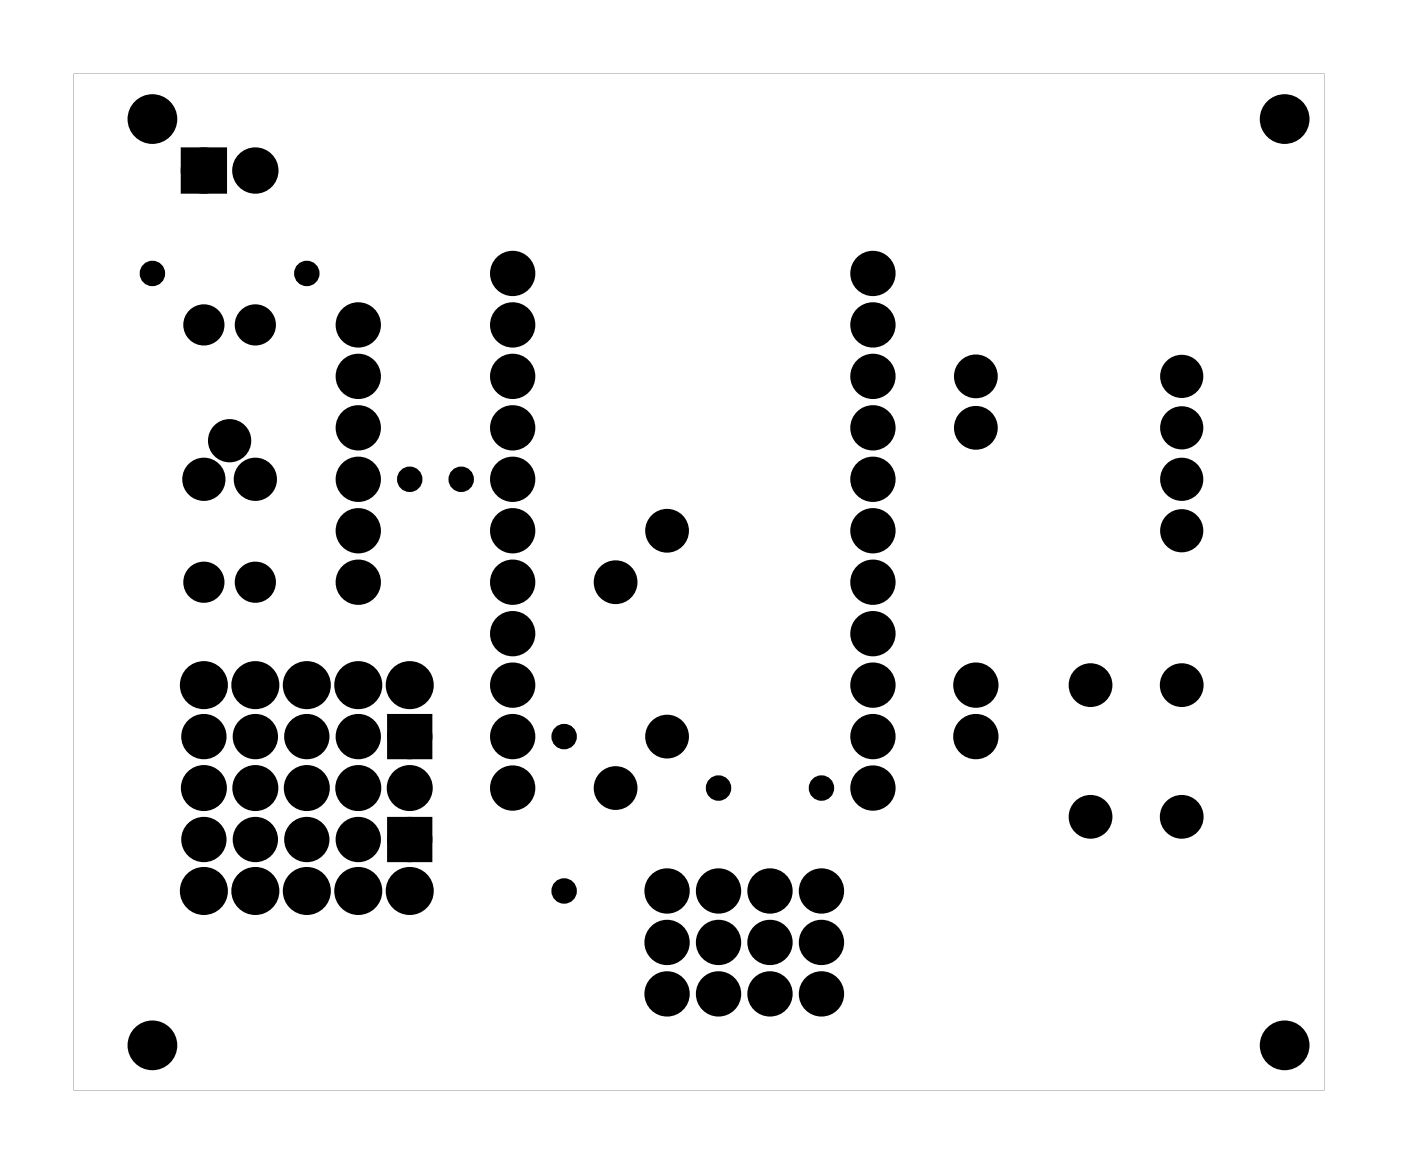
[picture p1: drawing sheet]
<svg xmlns="http://www.w3.org/2000/svg" width="69mm" height="58mm" viewBox="0 0 69 58" stroke-linecap="round" stroke-linejoin="round" font-family="sans-serif">
<g fill="#000">
<path d="M9.3 7.7h1.5v1.5h-1.5zM19.5 35.6h1.5v1.5h-1.5zM19.5 40.7h1.5v1.5h-1.5z"/>
<path d="M3.6 3.6h61.8v50.2h-61.8zM3.6 3.6v50.2h61.8v-50.2z"/>
</g>
<g fill="#000">
<circle cx="7.5" cy="5.9" r="1.1"/>
<circle cx="7.5" cy="13.5" r=".35"/>
<circle cx="10.1" cy="16" r=".64"/>
<circle cx="10.1" cy="8.4" r=".76"/>
<circle cx="12.6" cy="16" r=".64"/>
<circle cx="12.6" cy="8.4" r=".76"/>
<circle cx="15.1" cy="13.5" r=".35"/>
<circle cx="17.7" cy="16" r=".74"/>
<circle cx="17.7" cy="18.6" r=".74"/>
<circle cx="25.3" cy="16" r=".74"/>
<circle cx="25.3" cy="18.6" r=".74"/>
<circle cx="25.3" cy="13.5" r=".74"/>
<circle cx="43.1" cy="16" r=".74"/>
<circle cx="43.1" cy="18.6" r=".74"/>
<circle cx="43.1" cy="13.5" r=".74"/>
<circle cx="48.2" cy="18.6" r=".7"/>
<circle cx="58.3" cy="18.6" r=".76"/>
<circle cx="63.4" cy="5.9" r="1.1"/>
<circle cx="10.1" cy="33.8" r=".8"/>
<circle cx="10.1" cy="38.9" r=".75"/>
<circle cx="10.1" cy="36.4" r=".74"/>
<circle cx="10.1" cy="28.7" r=".64"/>
<circle cx="10.1" cy="23.7" r=".67"/>
<circle cx="11.3" cy="21.8" r=".67"/>
<circle cx="12.6" cy="33.8" r=".8"/>
<circle cx="12.6" cy="38.9" r=".75"/>
<circle cx="12.6" cy="36.4" r=".74"/>
<circle cx="12.6" cy="28.7" r=".64"/>
<circle cx="12.6" cy="23.7" r=".67"/>
<circle cx="15.1" cy="33.8" r=".8"/>
<circle cx="15.1" cy="38.9" r=".75"/>
<circle cx="15.1" cy="36.4" r=".74"/>
<circle cx="17.7" cy="33.8" r=".8"/>
<circle cx="17.7" cy="38.9" r=".75"/>
<circle cx="17.7" cy="36.4" r=".74"/>
<circle cx="17.7" cy="28.7" r=".74"/>
<circle cx="17.7" cy="26.2" r=".74"/>
<circle cx="17.7" cy="23.7" r=".74"/>
<circle cx="17.7" cy="21.1" r=".74"/>
<circle cx="20.2" cy="23.7" r=".35"/>
<circle cx="20.2" cy="33.8" r=".8"/>
<circle cx="20.2" cy="38.9" r=".75"/>
<circle cx="20.2" cy="36.4" r=".74"/>
<circle cx="22.8" cy="23.7" r=".35"/>
<circle cx="25.3" cy="31.3" r=".74"/>
<circle cx="25.3" cy="36.4" r=".74"/>
<circle cx="25.3" cy="33.8" r=".74"/>
<circle cx="25.3" cy="26.2" r=".74"/>
<circle cx="25.3" cy="28.7" r=".74"/>
<circle cx="25.3" cy="21.1" r=".74"/>
<circle cx="25.3" cy="23.7" r=".74"/>
<circle cx="25.3" cy="38.9" r=".74"/>
<circle cx="27.8" cy="36.4" r=".35"/>
<circle cx="30.4" cy="28.7" r=".7"/>
<circle cx="30.4" cy="38.9" r=".7"/>
<circle cx="32.9" cy="36.4" r=".7"/>
<circle cx="32.9" cy="26.2" r=".7"/>
<circle cx="35.5" cy="38.9" r=".35"/>
<circle cx="40.5" cy="38.9" r=".35"/>
<circle cx="43.1" cy="28.7" r=".74"/>
<circle cx="43.1" cy="36.4" r=".74"/>
<circle cx="43.1" cy="26.2" r=".74"/>
<circle cx="43.1" cy="31.3" r=".74"/>
<circle cx="43.1" cy="33.8" r=".74"/>
<circle cx="43.1" cy="21.1" r=".74"/>
<circle cx="43.1" cy="23.7" r=".74"/>
<circle cx="43.1" cy="38.9" r=".74"/>
<circle cx="48.2" cy="33.8" r=".74"/>
<circle cx="48.2" cy="36.4" r=".74"/>
<circle cx="48.2" cy="21.1" r=".7"/>
<circle cx="53.8" cy="33.8" r=".7"/>
<circle cx="58.3" cy="33.8" r=".7"/>
<circle cx="58.3" cy="21.1" r=".76"/>
<circle cx="58.3" cy="23.7" r=".76"/>
<circle cx="58.3" cy="26.2" r=".76"/>
<circle cx="7.5" cy="51.6" r="1.1"/>
<circle cx="10.1" cy="44" r=".8"/>
<circle cx="10.1" cy="41.4" r=".74"/>
<circle cx="12.6" cy="44" r=".8"/>
<circle cx="12.6" cy="41.4" r=".74"/>
<circle cx="15.1" cy="44" r=".8"/>
<circle cx="15.1" cy="41.4" r=".74"/>
<circle cx="17.7" cy="44" r=".8"/>
<circle cx="17.7" cy="41.4" r=".74"/>
<circle cx="20.2" cy="44" r=".8"/>
<circle cx="20.2" cy="41.4" r=".74"/>
<circle cx="27.8" cy="44" r=".35"/>
<circle cx="32.9" cy="46.5" r=".74"/>
<circle cx="32.9" cy="44" r=".74"/>
<circle cx="32.9" cy="49.1" r=".74"/>
<circle cx="35.5" cy="44" r=".74"/>
<circle cx="35.5" cy="46.5" r=".74"/>
<circle cx="35.5" cy="49.1" r=".74"/>
<circle cx="38" cy="46.5" r=".74"/>
<circle cx="38" cy="44" r=".74"/>
<circle cx="38" cy="49.1" r=".74"/>
<circle cx="40.5" cy="46.5" r=".74"/>
<circle cx="40.5" cy="44" r=".74"/>
<circle cx="40.5" cy="49.1" r=".74"/>
<circle cx="53.8" cy="40.3" r=".7"/>
<circle cx="58.3" cy="40.3" r=".7"/>
<circle cx="63.4" cy="51.6" r="1.1"/>
</g>
<g fill="none" stroke="#000" stroke-width=".55">
<circle cx="7.5" cy="13.5" r=".35"/>
<circle cx="15.1" cy="13.5" r=".35"/>
<circle cx="20.2" cy="23.7" r=".35"/>
<circle cx="22.8" cy="23.7" r=".35"/>
<circle cx="27.8" cy="36.4" r=".35"/>
<circle cx="35.5" cy="38.9" r=".35"/>
<circle cx="40.5" cy="38.9" r=".35"/>
<circle cx="27.8" cy="44" r=".35"/>
</g>
<g fill="none" stroke="#000" stroke-width=".76" stroke-linecap="butt">
<path d="M9.3 7.7h1.5v1.5h-1.5zM19.5 35.6h1.5v1.5h-1.5zM19.5 40.7h1.5v1.5h-1.5z"/>
<circle cx="10.1" cy="16" r=".64"/>
<circle cx="10.1" cy="8.4" r=".76"/>
<circle cx="12.6" cy="16" r=".64"/>
<circle cx="12.6" cy="8.4" r=".76"/>
<circle cx="17.7" cy="18.6" r=".74"/>
<circle cx="17.7" cy="16" r=".74"/>
<circle cx="25.3" cy="16" r=".74"/>
<circle cx="25.3" cy="13.5" r=".74"/>
<circle cx="25.3" cy="18.6" r=".74"/>
<circle cx="43.1" cy="16" r=".74"/>
<circle cx="43.1" cy="13.5" r=".74"/>
<circle cx="43.1" cy="18.6" r=".74"/>
<circle cx="48.2" cy="18.6" r=".7"/>
<circle cx="10.1" cy="33.8" r=".8"/>
<circle cx="10.1" cy="38.9" r=".75"/>
<circle cx="10.1" cy="36.4" r=".74"/>
<circle cx="10.1" cy="28.7" r=".64"/>
<circle cx="12.6" cy="33.8" r=".8"/>
<circle cx="12.6" cy="38.9" r=".75"/>
<circle cx="12.6" cy="36.4" r=".74"/>
<circle cx="12.6" cy="28.7" r=".64"/>
<circle cx="15.1" cy="33.8" r=".8"/>
<circle cx="15.1" cy="38.9" r=".75"/>
<circle cx="15.1" cy="36.4" r=".74"/>
<circle cx="17.7" cy="33.8" r=".8"/>
<circle cx="17.7" cy="38.9" r=".75"/>
<circle cx="17.7" cy="36.4" r=".74"/>
<circle cx="17.7" cy="21.1" r=".74"/>
<circle cx="17.7" cy="23.7" r=".74"/>
<circle cx="17.7" cy="26.2" r=".74"/>
<circle cx="17.7" cy="28.7" r=".74"/>
<circle cx="20.2" cy="33.8" r=".8"/>
<circle cx="20.2" cy="38.9" r=".75"/>
<circle cx="20.2" cy="36.4" r=".74"/>
<circle cx="25.3" cy="36.4" r=".74"/>
<circle cx="25.3" cy="38.9" r=".74"/>
<circle cx="25.3" cy="33.8" r=".74"/>
<circle cx="25.3" cy="21.1" r=".74"/>
<circle cx="25.3" cy="26.2" r=".74"/>
<circle cx="25.3" cy="23.7" r=".74"/>
<circle cx="25.3" cy="31.3" r=".74"/>
<circle cx="25.3" cy="28.7" r=".74"/>
<circle cx="30.4" cy="28.7" r=".7"/>
<circle cx="30.4" cy="38.9" r=".7"/>
<circle cx="32.9" cy="26.2" r=".7"/>
<circle cx="32.9" cy="36.4" r=".7"/>
<circle cx="43.1" cy="38.9" r=".74"/>
<circle cx="43.1" cy="36.4" r=".74"/>
<circle cx="43.1" cy="33.8" r=".74"/>
<circle cx="43.1" cy="21.1" r=".74"/>
<circle cx="43.1" cy="31.3" r=".74"/>
<circle cx="43.1" cy="26.2" r=".74"/>
<circle cx="43.1" cy="23.7" r=".74"/>
<circle cx="43.1" cy="28.7" r=".74"/>
<circle cx="48.2" cy="36.4" r=".74"/>
<circle cx="48.2" cy="33.8" r=".74"/>
<circle cx="48.2" cy="21.1" r=".7"/>
<circle cx="53.8" cy="33.8" r=".7"/>
<circle cx="58.3" cy="33.8" r=".7"/>
<circle cx="10.1" cy="44" r=".8"/>
<circle cx="10.1" cy="41.4" r=".74"/>
<circle cx="12.6" cy="44" r=".8"/>
<circle cx="12.6" cy="41.4" r=".74"/>
<circle cx="15.1" cy="44" r=".8"/>
<circle cx="15.1" cy="41.4" r=".74"/>
<circle cx="17.7" cy="44" r=".8"/>
<circle cx="17.7" cy="41.4" r=".74"/>
<circle cx="20.2" cy="44" r=".8"/>
<circle cx="20.2" cy="41.4" r=".74"/>
<circle cx="32.9" cy="46.5" r=".74"/>
<circle cx="32.9" cy="49.1" r=".74"/>
<circle cx="32.9" cy="44" r=".74"/>
<circle cx="35.5" cy="46.5" r=".74"/>
<circle cx="35.5" cy="49.1" r=".74"/>
<circle cx="35.5" cy="44" r=".74"/>
<circle cx="38" cy="46.5" r=".74"/>
<circle cx="38" cy="44" r=".74"/>
<circle cx="38" cy="49.1" r=".74"/>
<circle cx="40.5" cy="46.5" r=".74"/>
<circle cx="40.5" cy="44" r=".74"/>
<circle cx="40.5" cy="49.1" r=".74"/>
<circle cx="53.8" cy="40.3" r=".7"/>
<circle cx="58.3" cy="40.3" r=".7"/>
</g>
<g fill="none" stroke="#000" stroke-width=".25">
<circle cx="7.5" cy="5.9" r="1.1"/>
<circle cx="63.4" cy="5.9" r="1.1"/>
<circle cx="7.5" cy="51.6" r="1.1"/>
<circle cx="63.4" cy="51.6" r="1.1"/>
</g>
<g fill="none" stroke="#000" stroke-width=".61" stroke-linecap="butt">
<circle cx="58.3" cy="18.6" r=".76"/>
<circle cx="58.3" cy="26.2" r=".76"/>
<circle cx="58.3" cy="21.1" r=".76"/>
<circle cx="58.3" cy="23.7" r=".76"/>
</g>
<g fill="none" stroke="#000" stroke-width=".79" stroke-linecap="butt">
<circle cx="10.1" cy="23.7" r=".67"/>
<circle cx="11.3" cy="21.8" r=".67"/>
<circle cx="12.6" cy="23.7" r=".67"/>
</g>
</svg>
